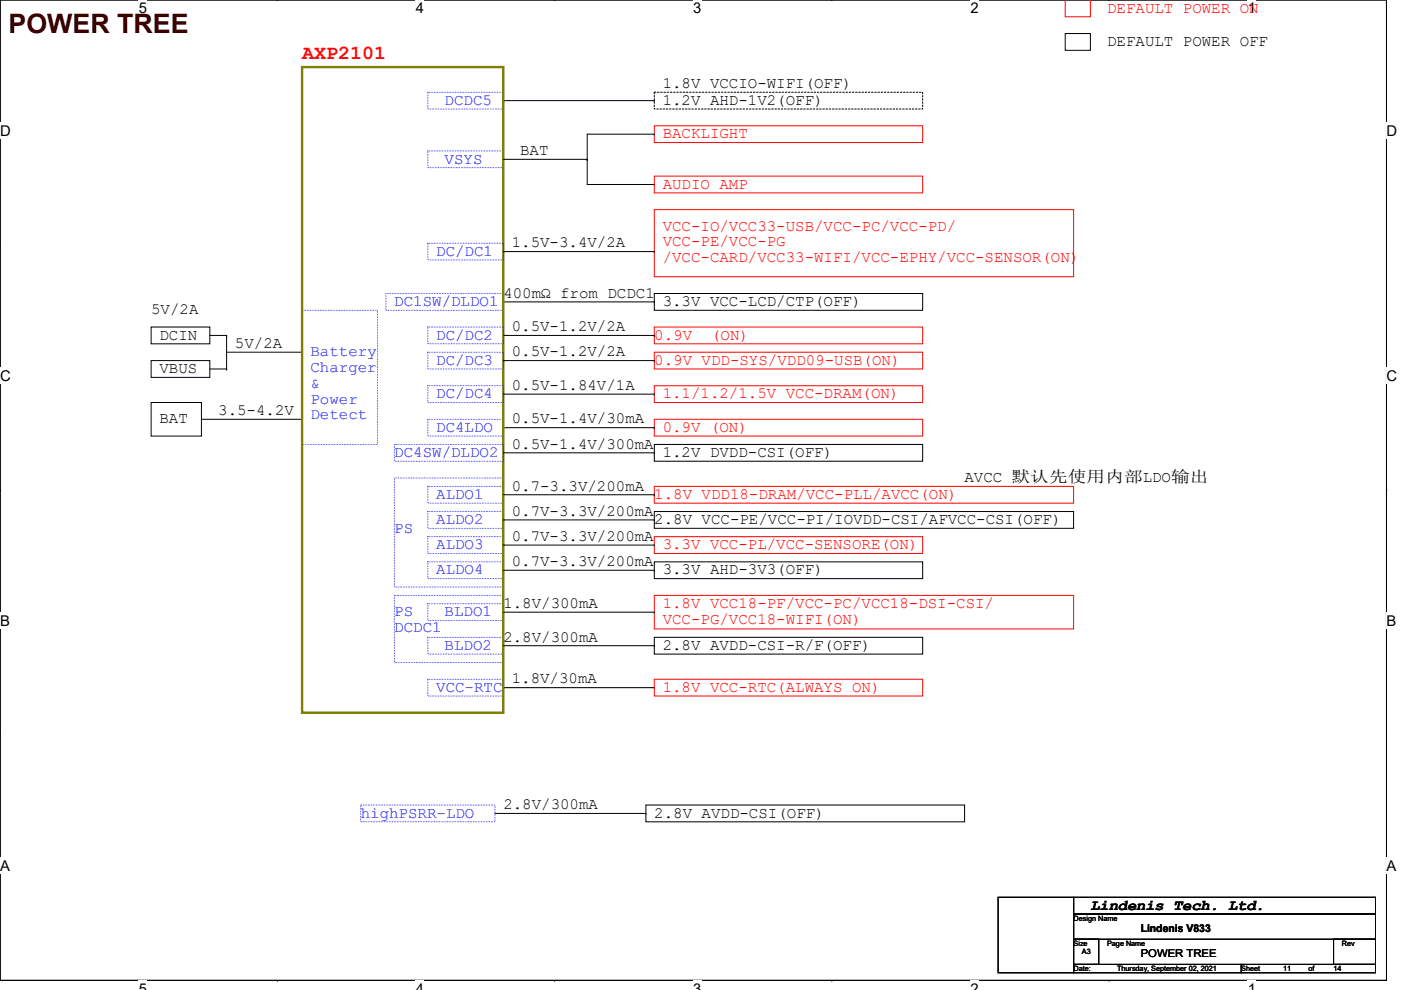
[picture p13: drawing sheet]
<svg xmlns="http://www.w3.org/2000/svg" width="297mm" height="210mm" viewBox="0 0 297 210" stroke-linecap="round" stroke-linejoin="round" font-family="sans-serif">
<defs><g id="words">
<text font-size="5.7" fill="#400000" x="1.8" y="7.1">POWER TREE</text>
<text font-size="4.2" fill="#f00" x="64" y="12.4">AXP2101</text>
<g font-size="3.3" fill="#f00">
<text x="234.7" y="2.7">DEFAULT POWER ON</text>
<text x="140.5" y="29.3">BACKLIGHT</text>
<text x="140.5" y="40">AUDIO AMP</text>
<text x="140.5" y="48.9">VCC-IO/VCC33-USB/VCC-PC/VCC-PD/</text>
<text x="140.5" y="52.2">VCC-PE/VCC-PG</text>
<text x="140.5" y="55.6">/VCC-CARD/VCC33-WIFI/VCC-EPHY/VCC-SENSOR(ON)</text>
<text x="138.7" y="72">0.9V</text>
<text x="138.7" y="77.3">0.9V VDD-SYS/VDD09-USB(ON)</text>
<text x="150.8" y="72">(ON)</text>
<text x="140.5" y="84.5">1.1/1.2/1.5V VCC-DRAM(ON)</text>
<text x="140.5" y="91.6">0.9V (ON)</text>
<text x="138.7" y="105.8">1.8V VDD18-DRAM/VCC-PLL/AVCC(ON)</text>
<text x="140.5" y="116.5">3.3V VCC-PL/VCC-SENSORE(ON)</text>
<text x="140.5" y="128.9">1.8V VCC18-PF/VCC-PC/VCC18-DSI-CSI/</text>
<text x="140.5" y="132.2">VCC-PG/VCC18-WIFI(ON)</text>
<text x="140.5" y="146.7">1.8V VCC-RTC(ALWAYS ON)</text>
</g>
<g font-size="3.3">
<text x="234.7" y="9.8">DEFAULT POWER OFF</text>
<text x="140.5" y="22.2">1.2V AHD-1V2(OFF)</text>
<text x="140.5" y="18.7">1.8V VCCIO-WIFI(OFF)</text>
<text x="110.3" y="32.9">BAT</text>
<text x="108.5" y="52.5">1.5V-3.4V/2A</text>
<text x="106.7" y="63.1">400mΩ from DCDC1</text>
<text x="140.5" y="64.9">3.3V VCC-LCD/CTP(OFF)</text>
<text x="32" y="66.7">5V/2A</text>
<text x="108.5" y="70.2">0.5V-1.2V/2A</text>
<text x="33.8" y="72">DCIN</text>
<text x="49.8" y="73.8">5V/2A</text>
<text x="108.5" y="75.6">0.5V-1.2V/2A</text>
<text x="33.8" y="79.1">VBUS</text>
<text x="108.5" y="82.7">0.5V-1.84V/1A</text>
<text x="33.8" y="89.8">BAT</text>
<text x="46.3" y="88">3.5-4.2V</text>
<text x="108.5" y="89.8">0.5V-1.4V/30mA</text>
<text x="108.5" y="95.1">0.5V-1.4V/300mA</text>
<text x="140.5" y="96.9">1.2V DVDD-CSI(OFF)</text>
<text x="108.5" y="104">0.7-3.3V/200mA</text>
<text x="204.5" y="102.2">AVCC 默默默默默默默LDO输输</text>
<text x="108.5" y="109.3">0.7V-3.3V/200mA</text>
<text x="138.7" y="111.1">2.8V VCC-PE/VCC-PI/IOVDD-CSI/AFVCC-CSI(OFF)</text>
<text x="108.5" y="114.7">0.7V-3.3V/200mA</text>
<text x="108.5" y="120">0.7V-3.3V/200mA</text>
<text x="140.5" y="121.8">3.3V AHD-3V3(OFF)</text>
<text x="106.7" y="128.9">1.8V/300mA</text>
<text x="106.7" y="136">2.8V/300mA</text>
<text x="140.5" y="137.8">2.8V AVDD-CSI-R/F(OFF)</text>
<text x="108.5" y="144.9">1.8V/30mA</text>
<text x="106.7" y="171.6">2.8V/300mA</text>
<text x="138.7" y="173.4">2.8V AVDD-CSI(OFF)</text>
</g>
<g font-size="3.3" fill="#00f">
<text x="94.3" y="22.2">DCDC5</text>
<text x="94.3" y="34.7">VSYS</text>
<text x="92.5" y="54.2">DC/DC1</text>
<text x="83.6" y="64.9">DC1SW/DLDO1</text>
<text x="65.8" y="75.6">Battery</text>
<text x="92.5" y="72">DC/DC2</text>
<text x="92.5" y="77.3">DC/DC3</text>
<text x="65.8" y="78.9">Charger</text>
<text x="65.8" y="82.3">&amp;</text>
<text x="65.8" y="85.6">Power</text>
<text x="65.8" y="88.9">Detect</text>
<text x="92.5" y="84.5">DC/DC4</text>
<text x="92.5" y="91.6">DC4LDO</text>
<text x="83.6" y="96.9">DC4SW/DLDO2</text>
<text x="92.5" y="105.8">ALDO1</text>
<text x="83.6" y="112.9">PS</text>
<text x="92.5" y="111.1">ALDO2</text>
<text x="92.5" y="116.5">ALDO3</text>
<text x="92.5" y="121.8">ALDO4</text>
<text x="83.6" y="130.7">PS</text>
<text x="94.3" y="130.7">BLDO1</text>
<text x="83.6" y="134">DCDC1</text>
<text x="94.3" y="137.8">BLDO2</text>
<text x="92.5" y="146.7">VCC-RTC</text>
<text x="76.5" y="173.4">highPSRR-LDO</text>
</g>
<text font-size="3.2" x="231.2" y="192.9">Lindenis Tech. Ltd.</text>
<g font-size="3.1">
<text x="29.4" y="2.8">5</text>
<text x="88.2" y="2.8">4</text>
<text x="147" y="2.8">3</text>
<text x="205.7" y="2.8">2</text>
<text x="264.5" y="2.8">1</text>
<text x="0" y="28.7">D</text>
<text x="294" y="28.7">D</text>
<text x="0" y="80.7">C</text>
<text x="294" y="80.7">C</text>
<text x="0" y="132.7">B</text>
<text x="294" y="132.7">B</text>
<text x="0" y="184.6">A</text>
<text x="294" y="184.6">A</text>
<text x="29.4" y="210.7">5</text>
<text x="88.2" y="210.7">4</text>
<text x="147" y="210.7">3</text>
<text x="205.7" y="210.7">2</text>
<text x="264.5" y="210.7">1</text>
</g>
<g font-size="2.3">
<text x="241.8" y="197.7">Lindenis V833</text>
<text x="241.8" y="203">POWER TREE</text>
</g>
<g font-size="1.6">
<text x="227.6" y="195.2">Design Name</text>
<text x="227.6" y="200.6">Size</text>
<text x="229.4" y="202.4">A3</text>
<text x="234.7" y="200.6">Page Name</text>
<text x="284.5" y="200.6">Rev</text>
<text x="227.6" y="205.9">Date:</text>
<text x="236.9" y="205.9">Thursday, September 02, 2021</text>
<text x="263.2" y="205.9">Sheet</text>
<text x="272.1" y="205.9">11</text>
<text x="277.4" y="205.9">of</text>
<text x="282.7" y="205.9">14</text>
</g>
</g></defs>
<path d="M0 0h294v207.9h-294z" fill="none" stroke="#000" stroke-width=".21"/>
<g fill="#fff">
<path d="M29.4 0h1.8v3.5h-1.8z"/>
<path d="M29.4 207.9h1.8v2h-1.8z"/>
</g>
<path d="M58.8 0h.1M58.8 207.9h.1" fill="none" stroke="#000" stroke-width=".21"/>
<g fill="#fff">
<path d="M88.2 0h1.7v3.5h-1.7z"/>
<path d="M88.2 207.9h1.7v2h-1.7z"/>
</g>
<path d="M117.6 0h.1M117.6 207.9h.1" fill="none" stroke="#000" stroke-width=".21"/>
<g fill="#fff">
<path d="M147 0h1.7v3.5h-1.7z"/>
<path d="M147 207.9h1.7v2h-1.7z"/>
</g>
<path d="M176.4 0h.1M176.4 207.9h.1" fill="none" stroke="#000" stroke-width=".21"/>
<g fill="#fff">
<path d="M205.7 0h1.8v3.5h-1.8z"/>
<path d="M205.7 207.9h1.8v2h-1.8z"/>
</g>
<path d="M235.2 0h.1M235.2 207.9h.1" fill="none" stroke="#000" stroke-width=".21"/>
<g fill="#fff">
<path d="M264.5 0h1.8v3.5h-1.8z"/>
<path d="M264.5 207.9h1.8v2h-1.8z"/>
<path d="M0 26h2.3v3.4h-2.3z"/>
<path d="M294 26h2.2v3.4h-2.2z"/>
<path d="M0 77.9h2.3v3.5h-2.3z"/>
<path d="M294 77.9h2.2v3.5h-2.2z"/>
</g>
<path d="M0 51.9h.1M294 51.9h.1" fill="none" stroke="#000" stroke-width=".21"/>
<g fill="#fff">
<path d="M0 129.9h2.1v3.4h-2.1z"/>
<path d="M294 129.9h2v3.4h-2z"/>
</g>
<path d="M0 103.9h.1M294 103.9h.1" fill="none" stroke="#000" stroke-width=".21"/>
<g fill="#fff">
<path d="M0 181.8h2.1v3.5h-2.1z"/>
<path d="M294 181.8h2v3.5h-2z"/>
</g>
<g fill="none" stroke="#000" stroke-width=".21">
<path d="M225.8 7.1h5.4v3.6h-5.4zM106.7 21.3h32M106.7 33.8h17.8M124.5 33.8h.1M138.7 39.1h.1M138.7 21.3h.1M138.7 28.4h.1M138.7 28.4h-14.2v10.7h14.2M106.7 53.3h32M138.7 53.3h.1M32 69.3h12.5v3.6h-12.5zM32 76.5h12.5v3.5h-12.5z"/>
<path d="M44.5 71.1h3.5M44.5 78.2h3.5M48 71.1h.1M48 78.2h.1M48 71.1v7.1M48 74.7h16M64 74.7h.1M106.7 71.1h32M106.7 64h32M106.7 76.5h32M138.7 62.2h56.9v3.6h-56.9zM138.7 64h.1"/>
<path d="M138.7 71.1h.1M138.7 76.5h.1M32 85.3h10.7v7.2h-10.7zM42.7 88.9h21.3M64 88.9h.1M106.7 90.7h32M106.7 83.6h32M106.7 96h32M138.7 94.2h56.9v3.6h-56.9zM138.7 90.7h.1M138.7 83.6h.1M138.7 96h.1"/>
<path d="M106.7 104.9h32M106.7 110.2h32M106.7 115.6h32M138.7 108.5h88.9v3.5h-88.9zM138.7 119.1h56.9v3.6h-56.9zM138.7 104.9h.1M138.7 110.2h.1M138.7 115.6h.1M106.7 120.9h32M106.7 136.9h32M106.7 129.8h32M138.7 135.1h56.9v3.6h-56.9z"/>
<path d="M138.7 120.9h.1M138.7 136.9h.1M138.7 129.8h.1M0 155.9h.1M106.7 145.8h32M138.7 145.8h.1M294 155.9h.1M104.9 172.5h32M136.9 170.7h67.6v3.5h-67.6zM136.9 172.5h.1M211.6 190.2h16v16h-16zM227.6 190.2h64v3.6h-64z"/>
<path d="M227.6 193.8h64v5.3h-64zM227.6 199.1h5.4v5.4h-5.4zM282.7 199.1h8.9v5.4h-8.9zM227.6 204.5h35.6v1.7h-35.6zM263.2 204.5h28.4v1.7h-28.4z"/>
</g>
<g fill="none" stroke="#00f" stroke-width=".21" stroke-dasharray="0 .3">
<path d="M90.7 19.6h16v3.5h-16zM90.7 32h16v3.6h-16zM90.7 51.6h16v3.5h-16zM64 65.8h16v28.4h-16zM81.8 62.2h24.9v3.6h-24.9zM90.7 69.3h16v3.6h-16zM90.7 74.7h16v3.5h-16zM83.6 94.2h23.1v3.6h-23.1zM90.7 88.9h16v3.6h-16zM90.7 81.8h16v3.5h-16zM83.6 101.3h23.1v23.2h-23.1zM90.7 103.1h16v3.6h-16z"/>
<path d="M90.7 108.5h16v3.5h-16zM90.7 119.1h16v3.6h-16zM90.7 113.8h16v3.5h-16zM83.6 126.2h23.1v14.3h-23.1zM90.7 128h16v3.6h-16zM90.7 135.1h16v3.6h-16zM90.7 144h16v3.6h-16zM76.5 170.7h28.4v3.5h-28.4z"/>
</g>
<path d="M138.7 19.6h56.9v3.5h-56.9z" fill="none" stroke="#000" stroke-width=".21" stroke-dasharray=".3 .3"/>
<path d="M225.8 0h5.4v3.6h-5.4zM138.7 37.3h56.9v3.6h-56.9zM138.7 26.7h56.9v3.5h-56.9zM138.7 44.4h88.9v14.3h-88.9zM138.7 69.3h56.9v3.6h-56.9zM138.7 74.7h56.9v3.5h-56.9zM138.7 88.9h56.9v3.6h-56.9zM138.7 81.8h56.9v3.5h-56.9zM138.7 103.1h88.9v3.6h-88.9zM138.7 113.8h56.9v3.5h-56.9zM138.7 126.2h88.9v7.1h-88.9zM138.7 144h56.9v3.6h-56.9z" fill="none" stroke="#f00" stroke-width=".21"/>
<path d="M64 14.2h42.7v136.9h-42.7z" fill="none" stroke="#808000" stroke-width=".51"/>
<use href="#words"/>
</svg>
